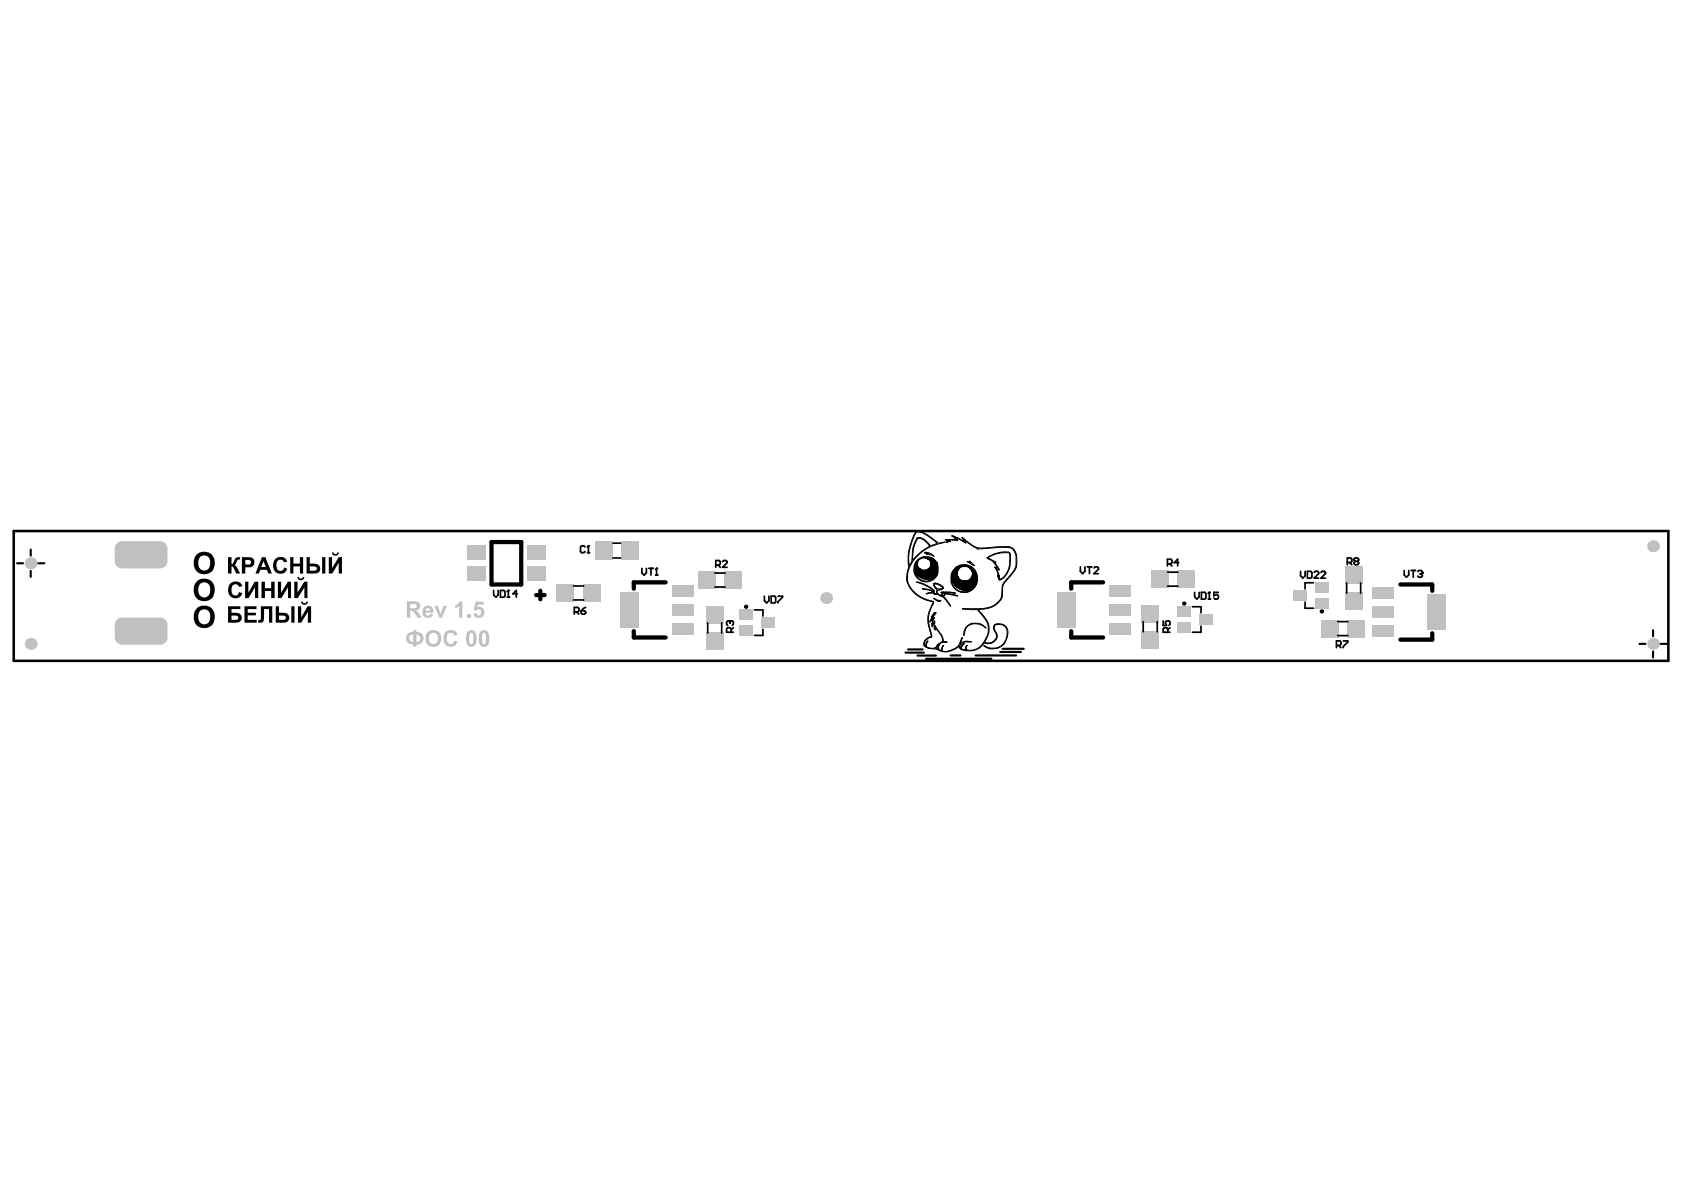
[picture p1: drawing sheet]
<svg xmlns="http://www.w3.org/2000/svg" width="297mm" height="210mm" viewBox="0 0 297 210" stroke-linecap="round" stroke-linejoin="round" font-family="sans-serif">
<path d="M2.4 93.7h291.9v22.9h-291.9z" fill="none" stroke="#000" stroke-width=".45"/>
<g fill="#c0c0c0">
<path d="M78.4 111.7a1.27 1.27 0 0 1 1.2-.6 1.27 1.27 0 0 1 1.1 .9l-.6 .1a.7 .7 0 0 0-.9-.4 .7 .7 0 0 0-.4 .9v.1a.72 .72 0 0 0 .9 .9l.3-.2 .1-.4 .6 .2v.1a1.34 1.34 0 0 1-1.8 .6 1.34 1.34 0 0 1-.6-1.8z"/>
<path d="M76.6 106.9h.6l.5 1.4 .5-1.4h.6l-.8 2.1h-.5z"/>
<path d="M80.3 106.8l.6-.4 .2-.3h.5v2.9h-.6v-2.1l-.7 .4z"/>
<path d="M82.5 108.4h.5v.6h-.5z"/>
<path d="M83.9 106.1h1.4v.5h-1l-.1 .5h.6a1 1 0 0 1 .4 1.6 1 1 0 0 1-1.7-.5h.6a.44 .44 0 0 0 .5 .4 .44 .44 0 0 0 .3-.7 .46 .46 0 0 0-.4-.4 .46 .46 0 0 0-.5 .2l-.4-.1z"/>
<path d="M71.8 111.9l.4-.3 .7-.1v-.3h.5v.3h.4a1.11 1.11 0 0 1 .9 1.3 1.11 1.11 0 0 1-1.3 .9v.4h-.5v-.4h-.2a1.12 1.12 0 0 1-1-.6 1.12 1.12 0 0 1 .1-1.2zM73.4 111.9l.1 1.3a.65 .65 0 0 0 .6-.7 .65 .65 0 0 0-.7-.6zM72.3 112.1a.69 .69 0 0 0 0 .7 .69 .69 0 0 0 .6 .4v-1.3z"/>
<path d="M75.4 111.5l.6-.3a1.46 1.46 0 0 1 1.6 .5 1.46 1.46 0 0 1 .1 1.7 1.42 1.42 0 0 1-1.9 .6 1.42 1.42 0 0 1-.7-1.9zM75.8 111.9l-.1 .9a.84 .84 0 0 0 .8 .8 1.03 1.03 0 0 0 .8-1 1.03 1.03 0 0 0-.8-1l-.5 .1z"/>
<path d="M82.5 111.4l.4-.2h.4a1.16 1.16 0 0 1 .8 1.3l-.1 .5a.91 .91 0 0 1-.8 1.1 .91 .91 0 0 1-1-1.1v-.9zM82.9 111.7l-.1 .6v.7a.47 .47 0 0 0 .3 .6h.2l.2-.3v-1.2a.35 .35 0 0 0-.1-.4 .35 .35 0 0 0-.5 0z"/>
<path d="M84.7 111.4l.5-.2h.6a2.07 2.07 0 0 1 0 2.8h-.1a.94 .94 0 0 1-1.3-1.1v-.6zM85.1 111.7l-.1 .5 .1 1.1a.33 .33 0 0 0 .4 .3 .33 .33 0 0 0 .2-.5v-.8a.53 .53 0 0 0-.4-.7z"/>
<path d="M71.8 106.1h1.3a.83 .83 0 0 1 1 .6 .83 .83 0 0 1-.7 1l.4 .4 .6 .9h-.7l-.7-1.1-.4-.2h-.3v1.3h-.5zM72.3 106.6v.7h.7a.38 .38 0 0 0 .5-.4 .55 .55 0 0 0-.7-.3z"/>
<path d="M74.8 107.1l.4-.2a.99 .99 0 0 1 1.3 1.2h-1.4a.41 .41 0 0 0 .3 .5 .41 .41 0 0 0 .5-.3l.5 .1a1.04 1.04 0 0 1-1.5 .4 1.04 1.04 0 0 1-.2-1.6zM75.2 107.4l-.1 .3h.8a.46 .46 0 0 0-.5-.5z"/>
<path d="M28.3 108.9v1.3zM28.3 108.9a1.28 1.28 0 0 1 1.2 1.3h-1.2z"/>
<path d="M20.2 110.2h1.3zM20.5 109.5l.6-.5 .4-.1v1.3h-1.3z"/>
<path d="M21.5 112.5v1.2zM20.2 112.5h1.3v1.2a1.28 1.28 0 0 1-1.3-1.2z"/>
<path d="M28.3 112.5h1.2zM28.3 112.5h1.2a1.28 1.28 0 0 1-1.2 1.2z"/>
<path d="M28.3 95.5v1.2zM28.3 95.5a1.28 1.28 0 0 1 1.2 1.2h-1.2z"/>
<path d="M20.2 96.7h1.3zM20.5 96l.6-.5h.4v1.2h-1.3z"/>
<path d="M21.5 99v1.3zM20.2 99h1.3v1.3a1.28 1.28 0 0 1-1.3-1.3z"/>
<path d="M28.3 99h1.2zM28.3 99h1.2a1.28 1.28 0 0 1-1.2 1.3z"/>
<circle cx="5.4" cy="113.6" r="1.05"/>
<circle cx="291.6" cy="113.6" r="1.05"/>
<circle cx="5.4" cy="99.4" r="1.05"/>
<circle cx="291.6" cy="96.4" r="1.05"/>
<circle cx="145.7" cy="105.5" r="1.05"/>
</g>
<g fill="#c0c0c0">
<path d="M134.2 108.9h2.4v1.8h-2.4z" fill-rule="evenodd"/>
<path d="M232 105.6h2.4v1.8h-2.4z" fill-rule="evenodd"/>
<path d="M232 102.7h2.4v1.8h-2.4z" fill-rule="evenodd"/>
<path d="M118.5 109.9h3.8v2.1h-3.8z" fill-rule="evenodd"/>
<path d="M118.5 106.5h3.8v2.1h-3.8z" fill-rule="evenodd"/>
<path d="M130.4 110.4h2.4v1.8h-2.4z" fill-rule="evenodd"/>
<path d="M130.4 107.5h2.4v1.8h-2.4z" fill-rule="evenodd"/>
<path d="M228.1 104.1h2.4v1.8h-2.4z" fill-rule="evenodd"/>
<path d="M82.4 100h3.3v2.5h-3.3z" fill-rule="evenodd"/>
<path d="M82.4 96.2h3.3v2.6h-3.3z" fill-rule="evenodd"/>
<path d="M92.9 100h3.3v2.5h-3.3z" fill-rule="evenodd"/>
<path d="M92.9 96.2h3.3v2.6h-3.3z" fill-rule="evenodd"/>
<path d="M105 95.5h3.1v3.2h-3.1z" fill-rule="evenodd"/>
<path d="M124.5 106.9h3.1v3.1h-3.1z" fill-rule="evenodd"/>
<path d="M124.5 111.6h3.1v3h-3.1z" fill-rule="evenodd"/>
<path d="M127.8 100.8h3.1v3h-3.1z" fill-rule="evenodd"/>
<path d="M201.4 106.7h3v3.1h-3z" fill-rule="evenodd"/>
<path d="M201.4 111.3h3v3.1h-3z" fill-rule="evenodd"/>
<path d="M203 100.6h3.1v3.1h-3.1z" fill-rule="evenodd"/>
<path d="M211.5 108.4h2.4v1.8h-2.4z" fill-rule="evenodd"/>
<path d="M233 109.3h3.1v3.1h-3.1z" fill-rule="evenodd"/>
<path d="M237.6 109.3h3.1v3.1h-3.1z" fill-rule="evenodd"/>
<path d="M237.2 99.9h3.1v3h-3.1z" fill-rule="evenodd"/>
<path d="M251.7 104.8h3.3v6.3h-3.3z" fill-rule="evenodd"/>
<path d="M102.8 103.1h3.1v3h-3.1z" fill-rule="evenodd"/>
<path d="M118.5 103.2h3.8v2.1h-3.8z" fill-rule="evenodd"/>
<path d="M186.6 104.4h3.3v6.3h-3.3z" fill-rule="evenodd"/>
<path d="M237.2 104.5h3.1v3.1h-3.1z" fill-rule="evenodd"/>
<path d="M195.7 109.9h3.7v2.1h-3.7z" fill-rule="evenodd"/>
<path d="M207.7 109.8h2.4v1.8h-2.4z" fill-rule="evenodd"/>
<path d="M195.7 106.5h3.7v2.1h-3.7z" fill-rule="evenodd"/>
<path d="M207.7 106.9h2.4v1.8h-2.4z" fill-rule="evenodd"/>
<path d="M242.1 110.3h3.8v2.1h-3.8z" fill-rule="evenodd"/>
<path d="M242.1 106.9h3.8v2.1h-3.8z" fill-rule="evenodd"/>
<path d="M242.1 103.5h3.8v2.1h-3.8z" fill-rule="evenodd"/>
<path d="M20.2 110.2l1.3-1.3h6.8l1.2 1.3v2.3l-1.2 1.2h-6.8l-1.3-1.2z" fill-rule="evenodd"/>
<path d="M20.2 96.7l1.3-1.2h6.8l1.2 1.2v2.3l-1.2 1.3h-6.8l-1.3-1.3z" fill-rule="evenodd"/>
<path d="M109.5 95.5h3.1v3.2h-3.1z" fill-rule="evenodd"/>
<path d="M123.1 100.8h3.1v3h-3.1z" fill-rule="evenodd"/>
<path d="M207.6 100.6h3.1v3.1h-3.1z" fill-rule="evenodd"/>
<path d="M109.4 104.4h3.3v6.3h-3.3z" fill-rule="evenodd"/>
<path d="M98.2 103.1h3.1v3h-3.1z" fill-rule="evenodd"/>
<path d="M195.7 103.2h3.7v2.1h-3.7z" fill-rule="evenodd"/>
</g>
<g fill="none" stroke="#000" stroke-width=".38">
<path d="M3 99.4h1.1M5.4 97v1M6.8 99.4h1M5.4 100.7v1M159.7 115.1h3.3M160.2 114.6h2.5M161.8 115.6h3.3M163.3 116.2h11.6M167.7 115.6h1.7M172.1 115.6h7.1M176.4 115h3.7M176.9 114.4h3.7"/>
<path d="M289.2 113.6h1M291.6 111.2v1M291.6 114.9v1.1M292.9 113.6h1.1"/>
</g>
<path d="M86.7 95.6h5.2v7.5h-5.2zM94.6 105h1.5M95.3 104.2v1.5M111.8 111.3v1.2h5.6M117.4 102.7h-5.6v1.1M189 111.3v1.2h5.6M194.6 102.7h-5.6v1.1M247 103.1h5.6v1.1M252.6 111.7v1.1h-5.6" fill="none" stroke="#000" stroke-width=".75"/>
<g fill="none" stroke="#000" stroke-width=".3">
<path d="M103.2 96.5l-.2-.2h-.4l-.2 .2v.8l.2 .2h.4l.2-.2M103.6 97.5h.4M103.8 96.3h.1M103.8 96.3v1.2M103.8 96.3l-.2 .2M108.1 98.4h1.4M108.1 95.8h1.4M126.3 99.7h.6l.2-.2v-.4l-.2-.2h-.6v1.2M126.7 99.7l.4 .4M127.5 99.1l.2-.2h.3l.2 .2v.2l-.7 .8h.7M190.6 100v.8l.4 .4 .4-.4v-.8M191.8 100h.8"/>
<path d="M192.2 100v1.2M205.9 99.4h.6l.2-.2v-.4l-.2-.2h-.6v1.2M206.3 99.4l.4 .4M207.9 99.2h-.8l.6-.6v1.2M237.6 99.2h.6l.2-.2v-.4l-.2-.2h-.6v1.2M238 99.2l.4 .4M239 99l-.2-.2v-.2l.2-.2h.4l.2 .2v.2l-.2 .2M239 99l-.2 .2v.2l.2 .2h.4l.2-.2v-.2l-.2-.2M239 99h.4M87.1 104.1v.8l.4 .4 .4-.4v-.8M88.3 104.1h.6l.2 .2v.8l-.2 .2h-.6zM89.5 105.3h.4"/>
<path d="M89.7 104.1h.1M89.7 104.1v1.2M89.7 104.1l-.2 .2M91.3 104.7h-.8l.6-.6v1.2M101.2 105.8h1.8M101.2 103.4h1.8M101.3 107.9h.6l.2-.2v-.4l-.2-.2h-.6v1.2M101.7 107.9l.4 .4M102.5 107.7h.6l.2 .2v.2l-.2 .2h-.4l-.2-.2zM103.3 107.1l-.8 .6M113.2 100.3v.8l.4 .3 .4-.3v-.8M114.4 100.3h.8"/>
<path d="M114.8 100.3v1.1M115.6 101.4h.4M115.8 100.3h.1M115.8 100.3v1.1M115.8 100.3l-.2 .2M124.8 109.9v1.8M126.1 103.5h1.8M126.1 101.1h1.8M127.3 109.9v1.8M128.6 109.5h.1M128.6 109.5h-.2l-.2 .2v.4l.2 .2M128.6 109.5l.2 .2"/>
<path d="M128.8 109.7l.2-.2h.2l.2 .2v.4l-.2 .2M128.8 109.7v.2M129 111.5v-.6l-.2-.2h-.4l-.2 .2v.6h1.2M129.4 110.7l-.4 .4M133.1 107.6h1.5v1.1M134.6 111v1.1h-1.5M134.8 105.2v.8l.4 .4 .4-.4v-.8M136 105.2h.6l.2 .2v.8l-.2 .2h-.6zM137.2 105.2h.8v.2l-.8 .8v.2M193 100.2l.2-.2h.4l.2 .2v.2l-.8 .8h.8M201.7 109.6v1.8M204.1 109.6v1.8"/>
<path d="M205.2 109.5v.8h.6l-.2-.4v-.2l.2-.2h.4l.2 .2v.4l-.2 .2M206 100.9h1.8M206 103.4h1.8M206 111.5v-.6l-.2-.2h-.4l-.2 .2v.6h1.2M206.4 110.7l-.4 .4M210.3 107h1.5v1.1M210.7 104.5v.8l.4 .4 .4-.4v-.8M211.8 110.4v1.1h-1.5M211.9 104.5h.6l.2 .2v.8l-.2 .2h-.6zM213.1 105.7h.4M213.3 104.5h.1M213.3 104.5v1.2"/>
<path d="M213.3 104.5l-.2 .2M214.9 104.5h-.8v.6l.4-.2h.2l.2 .2v.4l-.2 .2h-.4l-.2-.2M229.4 100.8v.8l.4 .4 .4-.4v-.8M230.2 106.2v1.1h1.5M230.6 100.8h.6l.2 .2v.8l-.2 .2h-.6zM231.7 102.8h-1.5v1.1M231.8 101l.2-.2h.4l.2 .2v.2l-.8 .8h.8M233 101l.2-.2h.4l.2 .2v.2l-.8 .8h.8M235.7 113.8h.6l.2-.2v-.4l-.2-.2h-.6v1.2M236 112.1h1.8M236 109.6h1.8M236.1 113.8l.4 .4"/>
<path d="M236.9 113h.8v.2l-.8 .8v.2M237.5 102.8v1.8M240 102.8v1.8M247.7 100.6v.8l.4 .4 .4-.4v-.8M248.9 100.6h.8M249.3 100.6v1.2M250.1 100.8l.2-.2h.4l.2 .2v.2M250.5 101.2h.2M250.7 101.2l.2 .2v.2l-.2 .2h-.4l-.2-.2M250.9 101h.1M250.9 101l-.2 .2"/>
</g>
<g fill="none" stroke="#000" stroke-width=".18">
<path d="M161.4 95.7l.4-.8a2.27 2.27 0 0 1 2.3 1.4l1.1-.5a6.4 6.4 0 0 0-3.4-2 6.7 6.7 0 0 0-1.4 3.6l-.1 1.1 .1 1.2a1.53 1.53 0 0 0 .5-1.2 6.2 6.2 0 0 1 .5-2.8M161.6 93.9l.3-.2a4.3 4.3 0 0 1 2.7 1.3l.4 .4a.76 .76 0 0 0 1.1 .3h.5a7.6 7.6 0 0 0-6.5 5.5 4 4 0 0 0 2.5 4.2l2.1 .8a5.3 5.3 0 0 1-4.8-4.1l.1-1.2a8.1 8.1 0 0 0 .2-3 10.5 10.5 0 0 1 1.4-4zM161.6 95.5a6.2 6.2 0 0 0-.6 3.2l1.6-1.4 1.4-.9a2.49 2.49 0 0 0-2.1-1.4l-.3 .5M163.1 97.5l.7 .1M163.1 97.5h.5l.8 .3M163.1 97.5h.1M163.4 97.7h.1M163.4 97.7l1.3 .4M163.8 97.7h-.4M163.8 97.6h.1M164.4 97.8l.3 .3M164.7 98.1h.1"/>
<path d="M166.7 95.2h.1M166.7 95.2l.9 .3M166.7 95.2h2M166.9 95.6h.1M167 95.6h.2M167 95.6h-.1M167.2 95.6h.1M167.6 95.5h.1M167.9 94.5v.1M167.9 94.5l.7 .2h-.4zM168.4 94.8v.1M168.4 94.8l.2 .2"/>
<path d="M168.4 94.9l.2 .1M168.6 95h.1M168.7 94.8h.1M168.7 94.8l1.4 .8M168.7 95.2h.1M168.7 95.1v.1M168.8 95.1l.1 .2h-1.7l.4 .2M168.8 95.1h-.1M170 95.2h.1M170 95.2l.2 .3M170.1 95.2l1.7 1.3a1.49 1.49 0 0 0 1.7 .3l1.9-.2a7.9 7.9 0 0 1 3.2 .2l.5 .8a1.75 1.75 0 0 1 .1 1.4 2.85 2.85 0 0 1-1 2.5l-.2 .2a3.5 3.5 0 0 0-1.3 3.3 3.5 3.5 0 0 1-3.7 2.4l-3.2-.1M170.1 95.6h.1"/>
<path d="M170.2 95.5l.1 .3M170.3 95.7v.1M170.3 95.7l-.6-.9 .8 .6a4.2 4.2 0 0 0 2.1 1.3l3.8-.3a2.69 2.69 0 0 1 2.5 .5 3.9 3.9 0 0 1-1 5.1 2.78 2.78 0 0 0-1.1 2.8 2.86 2.86 0 0 1-2.7 2.5 11.8 11.8 0 0 1-4.3 0M170.6 99l.6 .3-.2-.3h.1l.7 .8zM171 99h.1M174.1 98.4l.3 .2a3.7 3.7 0 0 1 1.7 1.9h.1M174.2 98.4h-.1M174.2 98.3v.1M174.2 98.3h.1M174.2 98.3l1.4 .9M175.6 99.2h-.2l.8 1.3M175.6 99.2h.1"/>
<path d="M178.2 98a.54 .54 0 0 0-.2-.6 .54 .54 0 0 0-.5 0 5.5 5.5 0 0 0-3.2 .9l.4-.2a5.5 5.5 0 0 1 2.8-.6h.5l.1 .3a4.2 4.2 0 0 1-1.6 4.3l-.1 .1-.2-.2M178.2 98a4.2 4.2 0 0 1-1.7 4.2l-.2 .1M161.5 101.3h.1a2.91 2.91 0 0 0 3 .8 2.05 2.05 0 0 1-3.1-.8zM161.5 101.3h.1M161.5 101.2h.1M161.7 102.7a5.7 5.7 0 0 1 3.1 1.5h-.1a9.1 9.1 0 0 0-3-1.5zM161.7 102.7h.1M162.7 103.9l.9 .1 1.1 .3M162.7 103.9h.1M162.8 103.9l1.9 .4M163.4 104.7h.1M163.4 104.7h.3a1.49 1.49 0 0 1 1.4 .1h.3l.8 .4a2.73 2.73 0 0 1 1.2 1.4l.3 .3-1.3-1.7 .4-.4"/>
<path d="M163.6 100.4a1.11 1.11 0 0 0 .3-1.5 1.11 1.11 0 0 0-1.5-.3 1.11 1.11 0 0 0-.4 1.5 1.11 1.11 0 0 0 1.6 .3M163.6 113.1h.1M163.7 113.1a.71 .71 0 0 0-.2 .8 .71 .71 0 0 0 .7 .4h.8a2.13 2.13 0 0 1 1.2-1.1M163.8 100.6a.71 .71 0 0 1 1.1-.1 .71 .71 0 0 1-.1 1.1 .71 .71 0 0 1-1-.3l-.1-.3zM164 112.5h.1M163.9 112.4h.1M164 112.4h.1M164.2 109.3h.1M164.3 109.3h-.1M164.3 109.3h.1M164.3 112.3l-.3 .1M164.3 112.3h.1"/>
<path d="M164.3 112.3l-.3 .2M164.4 112.2h.1M164.4 109.9h.1M164.4 109.9l.1 .3M164.5 110.2h.1M164.5 109.5h.1M164.5 109.4v.1M164.5 108.6h.1M164.6 108.8l-.6 .9 .7-.5 .1-.3M164.6 108.8h.1M164.6 109.4h.1M164.6 109.4h-.1"/>
<path d="M164.6 108.6h-.1M164.6 108.8l-.3 .5M164.6 109.4l-.1 .4v-.3M164.6 108.7h.1M164.6 106.4h.1M164.6 106.4l-.1 .1a5.3 5.3 0 0 0-.4 5.1l.2 .6M164.6 106.4v.1a5.6 5.6 0 0 0-.3 5.3l.1 .4M164.7 103l.1 .4a.91 .91 0 0 1 .3 1.4l-.5-.3-1.2 .2M164.7 108.4l-.1 .1M164.7 108.4l-.1 .2M164.7 103h.1M164.7 108.4h.1"/>
<path d="M164.7 109.9l-.2 .7-.1-.7M164.8 108.3h.1M164.7 102.9v.1M164.7 108.2l-.4 .6 .3-.1M164.7 108.2v.1M164.7 102.2a2.22 2.22 0 0 1-3.2-.5 2.22 2.22 0 0 1 .8-3.2 2.22 2.22 0 0 1 3.1 1.1 2.29 2.29 0 0 1-.7 2.6M164.7 104.3h.1M164.7 109.9l.1 .2 .1-.5-.4 .6M164.7 109.9h.1M164.8 108.2h-.1M164.8 102.9a1.71 1.71 0 0 1 1.6 .8l-.3 .3-.8 .2M164.8 102.9h-.1"/>
<path d="M164.8 108.2h.1M164.8 105.5h.1M164.8 105.5l.5 .3 .6 .2a.9 .9 0 0 1-1.1-.5zM164.8 108.9h.1M164.8 108.9l-.5 .4M164.8 103a1.73 1.73 0 0 1 1.5 .7 .9 .9 0 0 1-1 .1 .9 .9 0 0 1-.5-.8zM164.8 110.4v.5l.2 .2M164.8 110.4h.1M164.8 108.1l-.1 .1M164.8 108v.2M164.8 108h.1M164.9 110.4l.1 .7"/>
<path d="M165 110.4v.3a3.7 3.7 0 0 1 1.3 2.4l-.1 .1M165 110.4h.1M165 111.1h.1M165 110.4l1.1 1.6 .3 .8M165 108.1l-.2 .2M165.1 108.1l-.5 .6M165.1 108.1h-.1M165.3 104.2a.76 .76 0 0 0 .9 .9M166 104.8h.1M166 104.8l.2 .2M166.2 105v.1M166.2 104.6l1.3 .2 1.4 .3z"/>
<path d="M166.2 113.2h.1M166.4 112.8v.3l.3 .1M166.4 113.9h.1M166.4 113.9l-.4 .7a.36 .36 0 0 1-.4-.1 .36 .36 0 0 1 0-.4M166.7 113.2a1.41 1.41 0 0 0-1.4 1.1l.1 .2 .1-.5 .3-.4-.2 .5M166.7 113.2h.1M166.8 104.8l-.4 .3-.4-.3M166.8 104.8h.1M166.8 113.3h.1M166.8 113.3h.2M167 113.2v.1M167 113.2l-.2 .1"/>
<path d="M167 113.3h.1M167.5 104.4l-1.5 .1 2.5 .1M167.5 104.4l1 .2M167.9 102.6a2.23 2.23 0 0 0 2.6 1.7M167.9 102.6h.1M167.9 102.6l.2 .2a3.3 3.3 0 0 0 2.4 1.5M168.4 100.3a2.4 2.4 0 0 1 3.5 .2 2.4 2.4 0 0 1-.4 3.5 2.4 2.4 0 0 1-3.5-.7 2.83 2.83 0 0 1 .4-3zM168.5 104.6h.1M169.4 113.5h.1M169.7 112.5l-.1 .1a2.63 2.63 0 0 1-2.4 2.3 .67 .67 0 0 1-1-.3l.2-.7M169.7 112.5h.1M169.7 102.4a1.31 1.31 0 0 1-.4-2.2 1.31 1.31 0 0 1 2.1 .6 1.31 1.31 0 0 1-1.5 1.7l-.2-.1"/>
<path d="M169.7 112.5l-.3 1M169.8 107.3h.1M170 112h.1M170.4 114.6h.1M170.5 104.3h.1M171.3 113.2h-.1a1.66 1.66 0 0 0-1.8 .5 .36 .36 0 0 0 0 .6l.3-.6 .3-.1a.82 .82 0 0 0-.3 .9l.7 .1M171.3 113.2h.1M171.3 113.2a1.92 1.92 0 0 0-1.9 .3M172 110a2.01 2.01 0 0 0-2 2M172 110l.9 .2 1 .5M172.5 107.6l.4 .5a4.3 4.3 0 0 1 1.4 2.7 4.3 4.3 0 0 1-2.3 3.7 1.2 1.2 0 0 1-1.6-.1l.2-.6a.53 .53 0 0 0-.2 .8M172.5 107.6h.1"/>
<path d="M172.6 107.6v.1a4.4 4.4 0 0 1 1.8 3.8l-.6 1.6a.49 .49 0 0 0 .7 .3 1.3 1.3 0 0 0 1.2-.8 1.3 1.3 0 0 0-.3-1.4 .78 .78 0 0 1 0-1 .78 .78 0 0 1 1-.1 1.61 1.61 0 0 1 1.2 2.4 2.59 2.59 0 0 1-4 1.4M173.6 113.9h.1M173.9 110.7h.1M173.9 110.7a2.16 2.16 0 0 0-2.2-.8 2.16 2.16 0 0 0-1.7 1.6v.5M175.5 100l.6 1.1M175.5 100h.1M175.5 100l.4 .2M175.5 113a1.99 1.99 0 0 1-1.9 .4 3.1 3.1 0 0 1-4.4 .9v-.4a3.4 3.4 0 0 1-4.2 .6l-.5-.1a1.61 1.61 0 0 1-1.5-.7l.2-.7 .6-.5-.2 .2a.79 .79 0 0 0-.3 1.3l.1-.6 .2-.3M175.5 113a1.32 1.32 0 0 0 0-1.9 .7 .7 0 0 1 .1-.9 .7 .7 0 0 1 .8 0 1.34 1.34 0 0 1 1.2 1.8 2.63 2.63 0 0 1-4 1.9M175.7 100.2l.4 .9M175.7 100.2h.1M175.7 100.2l.2 .1"/>
<path d="M175.9 100.2v.1M175.9 101.5l.2 .4M175.9 101.4l.3 .3M175.9 101.4v.1M176.1 101.1h.1M176.1 101.9h.1M176.1 101.3l.1 .4M176.1 101.3h.1M176.1 101.3l.2 .5M176.2 101.7h.1M176.2 101.9h-.1M176.2 102l.1 .3"/>
<path d="M176.2 102h.1M176.2 100.5h.1M176.3 101.8l-.1 .1M176.3 102.3h.1M176.3 101.8h.1"/>
<circle cx="163" cy="101.2" r=".43"/>
<circle cx="169.5" cy="103.1" r=".5"/>
<circle cx="171.1" cy="103.2" r=".69"/>
</g>
<g fill="#000">
<path d="M161.3 99.7h.1v.3h-.1z" fill-rule="evenodd"/>
<path d="M161.4 99.2h.4v.3h-.4z" fill-rule="evenodd"/>
<path d="M161.6 99h.2v.2h-.2z" fill-rule="evenodd"/>
<path d="M161.7 98.8h.3v.2h-.3z" fill-rule="evenodd"/>
<path d="M161.7 98.9h.2v.2h-.2z" fill-rule="evenodd"/>
<path d="M161.9 98.8v.1z" fill-rule="evenodd"/>
<path d="M161.9 98.7h.1v.1h-.1z" fill-rule="evenodd"/>
<path d="M162 98.6h.2v.1h-.2z" fill-rule="evenodd"/>
<path d="M162.4 98.4l.1 .1z" fill-rule="evenodd"/>
<path d="M162.5 98.3h.1v.2h-.1z" fill-rule="evenodd"/>
<path d="M162.6 98.3h.3v.1h-.3z" fill-rule="evenodd"/>
<path d="M162.7 98.3l.2 .1z" fill-rule="evenodd"/>
<path d="M162.8 98.3h.4v.1h-.4z" fill-rule="evenodd"/>
<path d="M162.9 98.2l.3 .1z" fill-rule="evenodd"/>
<path d="M163.1 98.2h.6v.3h-.6z" fill-rule="evenodd"/>
<path d="M163.6 98.2h.5v.4h-.5z" fill-rule="evenodd"/>
<path d="M163.9 98.6h.2v.3h-.2z" fill-rule="evenodd"/>
<path d="M164 98.3h.4v.7h-.4z" fill-rule="evenodd"/>
<path d="M164.4 98.5v.1z" fill-rule="evenodd"/>
<path d="M164.4 98.5h.2v.6h-.2z" fill-rule="evenodd"/>
<path d="M164.6 98.6h.2v.5h-.2z" fill-rule="evenodd"/>
<path d="M164.8 98.8h.2v.3h-.2z" fill-rule="evenodd"/>
<path d="M165.1 99.2h.2v.4h-.2z" fill-rule="evenodd"/>
<path d="M168.9 99.8h.9v.2h-.9z" fill-rule="evenodd"/>
<path d="M169.2 99.7h.7v.2h-.7z" fill-rule="evenodd"/>
<path d="M169.9 99.6h.9v.4h-.9z" fill-rule="evenodd"/>
<path d="M161.2 99.9h.2v1h-.2z" fill-rule="evenodd"/>
<path d="M161.3 100.9l.1 .2z" fill-rule="evenodd"/>
<path d="M161.3 100.6h.9v.7h-.9z" fill-rule="evenodd"/>
<path d="M161.4 99.5h.5v1.4h-.5z" fill-rule="evenodd"/>
<path d="M161.6 101.2h.2v.2h-.2z" fill-rule="evenodd"/>
<path d="M161.8 101.2h.5v.3h-.5z" fill-rule="evenodd"/>
<path d="M161.8 100h.2v.2h-.2z" fill-rule="evenodd"/>
<path d="M161.9 100.2h.2v.3h-.2z" fill-rule="evenodd"/>
<path d="M161.9 100.4h.7v.7h-.7z" fill-rule="evenodd"/>
<path d="M162 101.5l.1 .1z" fill-rule="evenodd"/>
<path d="M162 101.5h.3v.2h-.3z" fill-rule="evenodd"/>
<path d="M162.1 100.9h.2v.4h-.2z" fill-rule="evenodd"/>
<path d="M162.1 100.3h.2v.2h-.2z" fill-rule="evenodd"/>
<path d="M162.2 101.7l.1 .1z" fill-rule="evenodd"/>
<path d="M162.3 101.1h.3v.8h-.3z" fill-rule="evenodd"/>
<path d="M162.4 100.7h2.8v1h-2.8z" fill-rule="evenodd"/>
<path d="M162.4 101.8h.2v.1h-.2z" fill-rule="evenodd"/>
<path d="M162.6 100.6h.1v.4h-.1z" fill-rule="evenodd"/>
<path d="M162.6 101.5h.2v.5h-.2z" fill-rule="evenodd"/>
<path d="M162.6 100.6l.1 .3z" fill-rule="evenodd"/>
<path d="M162.7 100.6h.7v.3h-.7z" fill-rule="evenodd"/>
<path d="M163.2 101.7h.1z" fill-rule="evenodd"/>
<path d="M163.3 101.5h.2v.2h-.2z" fill-rule="evenodd"/>
<path d="M163.3 100.9l.1 .1z" fill-rule="evenodd"/>
<path d="M163.3 102.1l.8 .1z" fill-rule="evenodd"/>
<path d="M163.4 100.5h.4v.9h-.4z" fill-rule="evenodd"/>
<path d="M163.4 101.4h.5v.4h-.5z" fill-rule="evenodd"/>
<path d="M163.6 100.4h.2v.2h-.2z" fill-rule="evenodd"/>
<path d="M163.8 100.2h.2v.4h-.2z" fill-rule="evenodd"/>
<path d="M163.8 100.4h1.3v.6h-1.3z" fill-rule="evenodd"/>
<path d="M163.9 101.6h.2v.1h-.2z" fill-rule="evenodd"/>
<path d="M163.9 100.2l.1 .1z" fill-rule="evenodd"/>
<path d="M164 100h.2v.5h-.2z" fill-rule="evenodd"/>
<path d="M164.1 99h1v1.4h-1z" fill-rule="evenodd"/>
<path d="M164.7 101.6h.3v.4h-.3z" fill-rule="evenodd"/>
<path d="M164.8 101.5h.3v.3h-.3z" fill-rule="evenodd"/>
<path d="M164.9 100.4h.1v.1h-.1z" fill-rule="evenodd"/>
<path d="M165 101.4h.2v.3h-.2z" fill-rule="evenodd"/>
<path d="M165 99.6h.4v1.1h-.4z" fill-rule="evenodd"/>
<path d="M165.1 101.3h.2v.3h-.2z" fill-rule="evenodd"/>
<path d="M165.1 100.7h.3v.7h-.3z" fill-rule="evenodd"/>
<path d="M167.8 101.3h.1v1.2h-.1z" fill-rule="evenodd"/>
<path d="M167.9 101.1h1v1.6h-1z" fill-rule="evenodd"/>
<path d="M167.9 101.1l.1 .1z" fill-rule="evenodd"/>
<path d="M167.9 100.8h.2v.4h-.2z" fill-rule="evenodd"/>
<path d="M168.1 100.6h.8v.5h-.8z" fill-rule="evenodd"/>
<path d="M168.1 102.7h.9v.2h-.9z" fill-rule="evenodd"/>
<path d="M168.3 100.4h.7v.2h-.7z" fill-rule="evenodd"/>
<path d="M168.3 102.9h.1v.1h-.1z" fill-rule="evenodd"/>
<path d="M168.3 102.9h.6v.3h-.6z" fill-rule="evenodd"/>
<path d="M168.4 100.2h.8v.2h-.8z" fill-rule="evenodd"/>
<path d="M168.4 103.1h.2v.1h-.2z" fill-rule="evenodd"/>
<path d="M168.5 103.2h.5v.2h-.5z" fill-rule="evenodd"/>
<path d="M168.7 100h.7v.2h-.7z" fill-rule="evenodd"/>
<path d="M168.7 103.4h.5v.2h-.5z" fill-rule="evenodd"/>
<path d="M168.7 102.6h1.3v1h-1.3z" fill-rule="evenodd"/>
<path d="M168.9 101.8h.2v1h-.2z" fill-rule="evenodd"/>
<path d="M168.9 103.6l.1 .1z" fill-rule="evenodd"/>
<path d="M169 103.6h1v.2h-1z" fill-rule="evenodd"/>
<path d="M169.1 102h.1v.7h-.1z" fill-rule="evenodd"/>
<path d="M169.2 102.2h.2v.4h-.2z" fill-rule="evenodd"/>
<path d="M169.2 103.8h.8v.2h-.8z" fill-rule="evenodd"/>
<path d="M169.4 102.4h.3v.2h-.3z" fill-rule="evenodd"/>
<path d="M169.5 103.9h.5v.2h-.5z" fill-rule="evenodd"/>
<path d="M169.6 103.5h.3v.1h-.3z" fill-rule="evenodd"/>
<path d="M169.6 102.4h1.2v.3h-1.2z" fill-rule="evenodd"/>
<path d="M169.9 103.3h.2v.9h-.2z" fill-rule="evenodd"/>
<path d="M169.9 102.7h.6v.2h-.6z" fill-rule="evenodd"/>
<path d="M170 102.9h.5v1.3h-.5z" fill-rule="evenodd"/>
<path d="M170.1 102.5h1.7v1.4h-1.7z" fill-rule="evenodd"/>
<path d="M170.4 103.6l.1 .1z" fill-rule="evenodd"/>
<path d="M170.5 103.7h.2v.7h-.2z" fill-rule="evenodd"/>
<path d="M170.7 103.9h.2v.5h-.2z" fill-rule="evenodd"/>
<path d="M170.7 102.3h.3v.3h-.3z" fill-rule="evenodd"/>
<path d="M170.8 99.8h.4v.3h-.4z" fill-rule="evenodd"/>
<path d="M170.9 103.9h.3v.4h-.3z" fill-rule="evenodd"/>
<path d="M171 102.1h.2v.4h-.2z" fill-rule="evenodd"/>
<path d="M171 100.1h.6v.2h-.6z" fill-rule="evenodd"/>
<path d="M171.1 99.9h.3v.2h-.3z" fill-rule="evenodd"/>
<path d="M171.2 103.8h.3v.3h-.3z" fill-rule="evenodd"/>
<path d="M171.2 101.9h.2v.7h-.2z" fill-rule="evenodd"/>
<path d="M171.2 100.3h.6v.2h-.6z" fill-rule="evenodd"/>
<path d="M171.3 101.6h.2v1h-.2z" fill-rule="evenodd"/>
<path d="M171.4 100.5h.6v.3h-.6z" fill-rule="evenodd"/>
<path d="M171.5 103.8h.1v.2h-.1z" fill-rule="evenodd"/>
<path d="M171.5 100.8h.7v1.9h-.7z" fill-rule="evenodd"/>
<path d="M171.5 103.7h.3v.2h-.3z" fill-rule="evenodd"/>
<path d="M171.5 100.2h.2v.1h-.2z" fill-rule="evenodd"/>
<path d="M171.7 103.4h.3v.3h-.3z" fill-rule="evenodd"/>
<path d="M171.7 102.6h.5v.5h-.5z" fill-rule="evenodd"/>
<path d="M171.7 100.4h.2v.2h-.2z" fill-rule="evenodd"/>
<path d="M171.8 103.1h.3v.3h-.3z" fill-rule="evenodd"/>
<path d="M172.1 101h.2v1h-.2z" fill-rule="evenodd"/>
<path d="M172.1 102h.2v1.1h-.2z" fill-rule="evenodd"/>
<path d="M172.2 101.4h.2v1.4h-.2z" fill-rule="evenodd"/>
</g>
<path d="M162.8 101.9h2" fill="none" stroke="#000" stroke-width=".44"/>
<g fill="#000">
<path d="M40.2 98.3h.6v1.2h.3l.6-1.1 .6-.1v.4a.85 .85 0 0 0-.7 .8l-.2 .2 .2 .1 .8 1.4h-.7l-.7-1.3h-.2v1.3h-.6zM40.5 103l.2-.1a1.23 1.23 0 0 1 2 .5l-.5 .1a.72 .72 0 0 0-1-.4 .72 .72 0 0 0-.4 1 .7 .7 0 0 0 .5 .9 .7 .7 0 0 0 .9-.6l.5 .2v.2a1.31 1.31 0 0 1-1.7 .6 1.31 1.31 0 0 1-.7-1.7zM43.1 106.9h2.1v.5h-1.5v.7h1.4v.4h-1.4v.8h1.6v.5h-2.2zM43.2 102.6h.6v1.9l1.1-1.9h.7v2.9h-.6v-1.9l-1.2 1.9h-.6zM46 106.9h2v2.9h-.5v-2.4h-.9v1.6a.74 .74 0 0 1-.3 .7 .74 .74 0 0 1-.7 .1v-.4l.3-.1 .1-.1zM46.1 102.6h.6v1.1h1.1v-1.1h.6v2.9h-.6v-1.3h-1.1v1.3h-.6zM49 102.6h.6v1.9l1.2-1.9h.5v2.9h-.5v-1.9l-1.2 1.9h-.6zM48.5 98.6h.1a1.23 1.23 0 0 1 2.1 .5l-.6 .1a.72 .72 0 0 0-.9-.4 .72 .72 0 0 0-.5 .9v.1a.7 .7 0 0 0 .5 .8 .7 .7 0 0 0 .9-.4v-.1l.6 .2a1.32 1.32 0 0 1-1.7 .8 1.32 1.32 0 0 1-.8-1.7zM51.2 98.3h.6v1.1h1.1v-1.1h.6v2.9h-.6v-1.3h-1.1v1.3h-.6z"/>
<path d="M34.6 97.9a1.93 1.93 0 0 1 2.5-.2 1.93 1.93 0 0 1 .7 2.4 1.89 1.89 0 0 1-2.5 1 1.89 1.89 0 0 1-1-2.4zM35.2 98.3l-.2 .7v.4a1.08 1.08 0 0 0 1.1 1.2 1.08 1.08 0 0 0 1-1.4 1.07 1.07 0 0 0-.6-1.1 1.07 1.07 0 0 0-1.3 .2z"/>
<path d="M54.1 98.3h.5v1.1h.9a.88 .88 0 0 1 1 .9 .88 .88 0 0 1-1.1 .9h-1.3zM54.6 99.9v.8h.7a.42 .42 0 0 0 .6-.4 .42 .42 0 0 0-.6-.4zM56.8 98.3h.6v2.9h-.6z"/>
<path d="M58 98.3h.6v1.9l1.1-1.9h.6v2.9h-.6v-1.9l-1.1 1.9h-.6zM58.6 97.4h.2a.34 .34 0 0 0 .4 .3 .34 .34 0 0 0 .3-.3h.3a.61 .61 0 0 1-.6 .6 .61 .61 0 0 1-.6-.6z"/>
<path d="M34.6 102.6a1.92 1.92 0 0 1 2.5-.2 1.92 1.92 0 0 1 .7 2.4 1.89 1.89 0 0 1-2.5 1.1 1.89 1.89 0 0 1-1-2.5zM35.2 103.1l-.2 .6v.4a1.09 1.09 0 0 0 1.1 1.3 1.09 1.09 0 0 0 1-1.5l-.1-.6-.3-.3a1.06 1.06 0 0 0-1.5 .1z"/>
<path d="M34.6 107.4l.1-.1a1.91 1.91 0 0 1 2.4-.2 1.91 1.91 0 0 1 .7 2.4 1.89 1.89 0 0 1-2.5 1.2 1.89 1.89 0 0 1-1-2.5zM35.2 107.9l-.1 .1a1.33 1.33 0 0 0 1.1 2.1 1.36 1.36 0 0 0 .8-1.8l-.3-.6a1.12 1.12 0 0 0-1.5 .2z"/>
<path d="M40.2 106.9h2.2v.5h-1.6v.7h.8a.89 .89 0 0 1 1.1 .9 .89 .89 0 0 1-1.1 .8h-1.4zM40.8 108.6v.7h.7a.41 .41 0 0 0 .6-.4 .41 .41 0 0 0-.6-.3z"/>
<path d="M42.7 98.3h1a.93 .93 0 0 1 1.1 .5 .93 .93 0 0 1-.3 1.1l-.3 .2h-.9v1.1h-.6zM43.3 98.8v.8h.3a.46 .46 0 0 0 .7-.4 .46 .46 0 0 0-.7-.4z"/>
<path d="M46.2 98.3h.6l1.2 2.9h-.7l-.2-.7h-1.2l-.2 .7h-.6zM46.5 99l-.4 1h.8z"/>
<path d="M48.6 106.9h.6v1.2h.8a.89 .89 0 0 1 1 .9 .89 .89 0 0 1-1 .8h-1.4zM49.2 108.6v.7h.6a.42 .42 0 0 0 .6-.3 .42 .42 0 0 0-.6-.4zM51.4 106.9h.5v2.9h-.5z"/>
<path d="M51.9 102.6h.6v1.9l1.2-1.9h.5v2.9h-.5v-1.9l-1.2 1.9h-.6zM52.5 101.8h.2a.34 .34 0 0 0 .4 .3 .34 .34 0 0 0 .3-.3h.3a.61 .61 0 0 1-.6 .5 .61 .61 0 0 1-.6-.5z"/>
<path d="M52.6 106.9h.5v2l1.2-2h.6v2.9h-.6v-1.9l-1.2 1.9h-.5zM53.1 106.1h.3a.34 .34 0 0 0 .3 .3 .34 .34 0 0 0 .3-.3h.3a.63 .63 0 0 1-.6 .6 .63 .63 0 0 1-.6-.6z"/>
</g>
<g fill="none" stroke="#000" stroke-width=".37">
<circle cx="131.6" cy="107" r=".19"/>
<circle cx="208.9" cy="106.5" r=".19"/>
<circle cx="233.2" cy="107.8" r=".19"/>
</g>
</svg>
